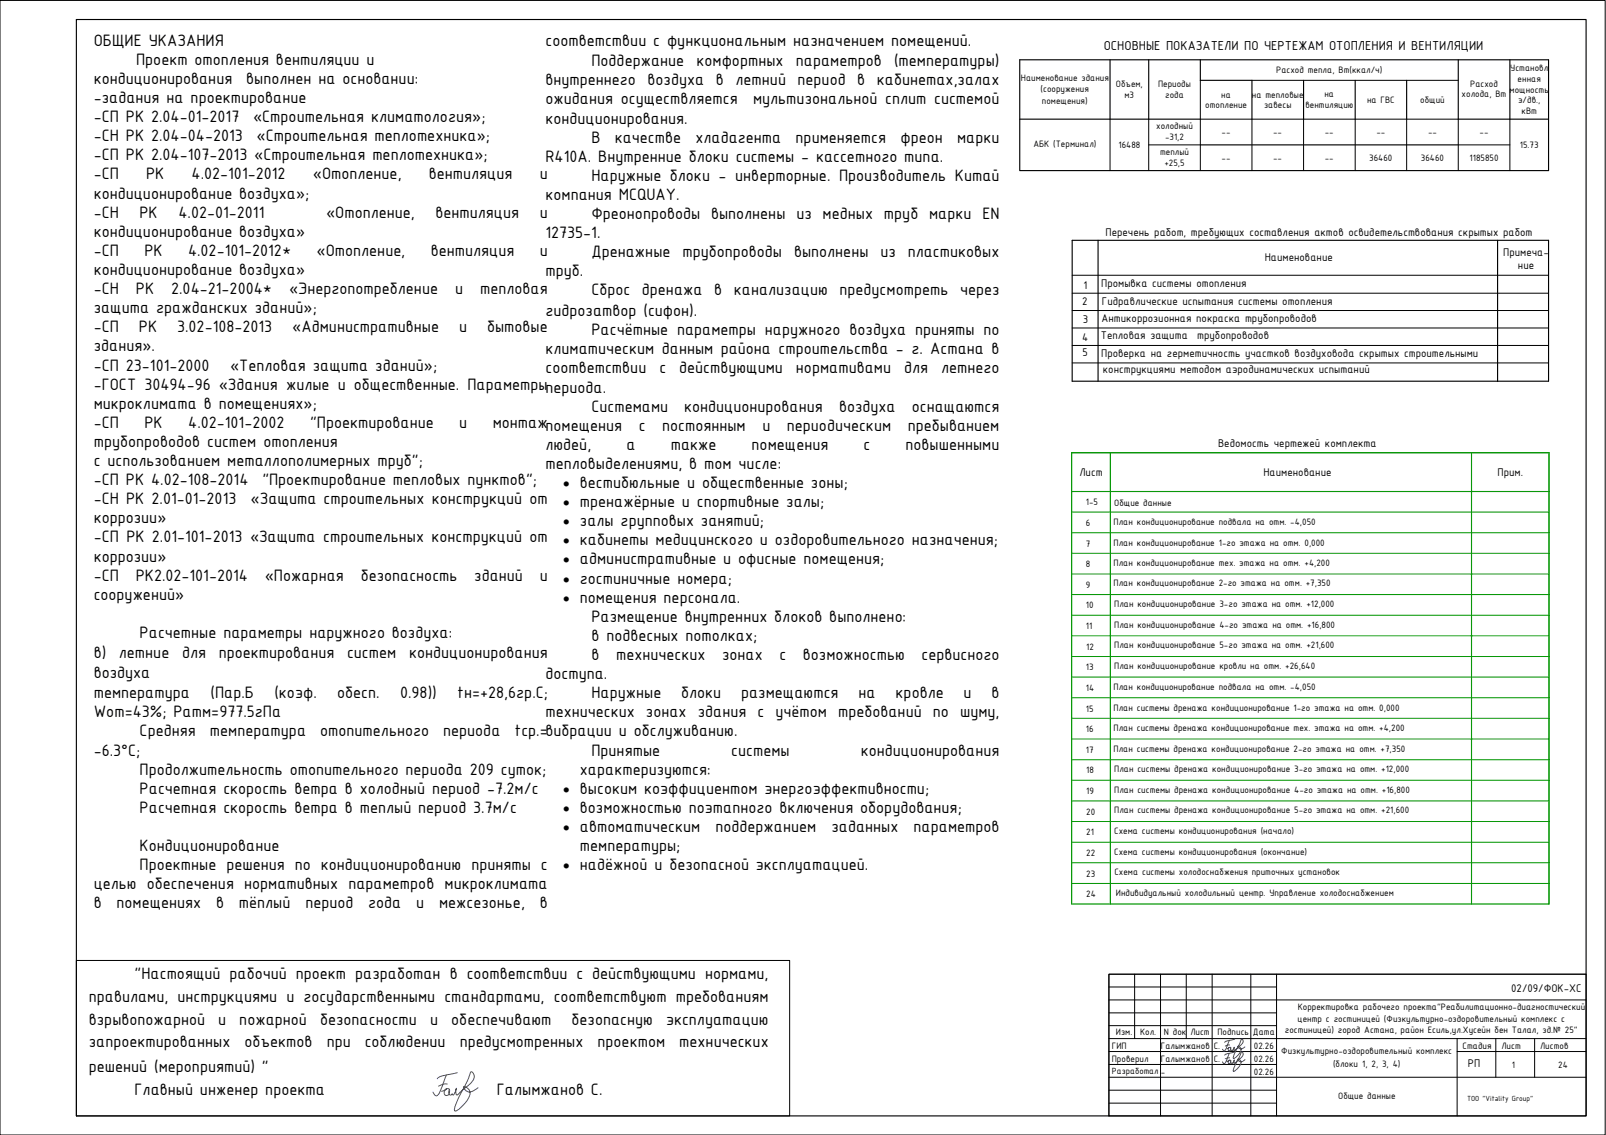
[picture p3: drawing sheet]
<svg xmlns="http://www.w3.org/2000/svg" width="420mm" height="297mm" viewBox="0 0 420 297" stroke-linecap="round" stroke-linejoin="round" font-family="sans-serif">
<defs><g id="words">
<g font-size="4.7">
<text x="24.5" y="12">ОБЩИЕ УКАЗАНИЯ</text>
<text x="142.7" y="12">соответствии с функциональным назначением помещений.</text>
<text x="35.6" y="17">Проект отопления вентиляции и</text>
<text x="154.7" y="17.3">Поддержание комфортных параметров (температуры)</text>
<text x="24.5" y="22">кондиционирования</text>
<text x="64.4" y="22">выполнен на основании:</text>
<text x="142.7" y="22.3">внутреннего воздуха в летний период в кабинетах,залах</text>
<text x="24.5" y="27">-задания на проектирование</text>
<text x="142.7" y="27.3">ожидания осуществляется</text>
<text x="197" y="27.3">мультизональной сплит системой</text>
<text x="24.5" y="32">-СП РК 2.04-01-2017</text>
<text x="66.2" y="32">«Строительная климатология»;</text>
<text x="142.7" y="32.4">кондиционирования.</text>
<text x="24.5" y="37">-СН РК 2.04-04-2013</text>
<text x="24.5" y="42">-СП РК 2.04-107-2013 «Строительная теплотехника»;</text>
<text x="67.1" y="37">«Строительная теплотехника»;</text>
<text x="154.7" y="37.4">В</text>
<text x="160.8" y="37.4">качестве</text>
<text x="181.9" y="37.4">хладагента</text>
<text x="208.2" y="37.4">применяется</text>
<text x="235.6" y="37.4">фреон</text>
<text x="250.4" y="37.4">марки</text>
<text x="24.5" y="47">-СП</text>
<text x="38.2" y="47">РК</text>
<text x="50.1" y="47">4.02-101-2012</text>
<text x="81.8" y="47">«Отопление,</text>
<text x="112.2" y="47">вентиляция</text>
<text x="141.2" y="47">и</text>
<text x="142.7" y="42.4">R410A. Внутренние блоки системы - кассетного типа.</text>
<text x="154.7" y="47.4">Наружные блоки - инверторные. Производитель Китай</text>
<text x="24.5" y="52">кондиционирование воздуха»;</text>
<text x="142.7" y="52.4">компания MCQUAY.</text>
<text x="24.5" y="57">-СН</text>
<text x="36.5" y="57">РК</text>
<text x="46.7" y="57">4.02-01-2011</text>
<text x="85.3" y="57">«Отопление,</text>
<text x="113.9" y="57">вентиляция</text>
<text x="141.2" y="57">и</text>
<text x="154.7" y="57.3">Фреонопроводы выполнены из медных труб марки EN</text>
<text x="24.5" y="62">кондиционирование воздуха»</text>
<text x="142.7" y="62.3">12735-1.</text>
<text x="24.5" y="67">-СП</text>
<text x="24.5" y="72">кондиционирование воздуха»</text>
<text x="37.8" y="67">РК</text>
<text x="49.2" y="67">4.02-101-2012*</text>
<text x="82.8" y="67">«Отопление,</text>
<text x="112.7" y="67">вентиляция</text>
<text x="141.2" y="67">и</text>
<text x="154.7" y="67.3">Дренажные трубопроводы выполнены из пластиковых</text>
<text x="24.5" y="77">-СН</text>
<text x="35.6" y="77">РК</text>
<text x="44.8" y="77">2.04-21-2004*</text>
<text x="75.6" y="77">«Энергопотребление</text>
<text x="119.1" y="77">и</text>
<text x="125.6" y="77">тепловая</text>
<text x="142.7" y="72.3">труб.</text>
<text x="154.7" y="77.3">Сброс дренажа в канализацию предусмотреть через</text>
<text x="24.5" y="82">защита гражданских зданий»;</text>
<text x="142.7" y="82.7">гидрозатвор (сифон).</text>
<text x="24.5" y="87">-СП</text>
<text x="36.3" y="87">РК</text>
<text x="46.4" y="87">3.02-108-2013</text>
<text x="76.5" y="87">«Административные</text>
<text x="120.1" y="87">и</text>
<text x="127.4" y="87">бытовые</text>
<text x="154.7" y="87.7">Расчётные параметры наружного воздуха приняты по</text>
<text x="24.5" y="92">здания».</text>
<text x="142.7" y="92.7">климатическим данным района строительства - г. Астана в</text>
<text x="24.5" y="97">-СП 23-101-2000</text>
<text x="24.5" y="102">-ГОСТ 30494-96 «Здания жилые и общественные. Параметрыпериода.</text>
<text x="60.2" y="97">«Тепловая защита зданий»;</text>
<text x="142.7" y="97.7">соответствии</text>
<text x="172.5" y="97.7">с</text>
<text x="177.7" y="97.7">действующими</text>
<text x="208.2" y="97.7">нормативами</text>
<text x="236.5" y="97.7">для</text>
<text x="246.2" y="97.7">летнего</text>
<text x="24.5" y="107">микроклимата в помещениях»;</text>
<text x="154.7" y="107.7">Системами</text>
<text x="179" y="107.7">кондиционирования</text>
<text x="219.5" y="107.7">воздуха</text>
<text x="238.5" y="107.7">оснащаются</text>
<text x="24.5" y="112">-СП</text>
<text x="37.8" y="112">РК</text>
<text x="49.2" y="112">4.02-101-2002</text>
<text x="81.1" y="112">&quot;Проектирование</text>
<text x="120.1" y="112">и</text>
<text x="128.9" y="112">монтажпомещения</text>
<text x="167.1" y="112.7">с</text>
<text x="173.2" y="112.7">постоянным</text>
<text x="199.5" y="112.7">и</text>
<text x="205.9" y="112.7">периодическим</text>
<text x="237.5" y="112.7">пребыванием</text>
<text x="24.5" y="117">трубопроводов систем отопления</text>
<text x="142.7" y="117.7">людей,</text>
<text x="163.9" y="117.7">а</text>
<text x="175.5" y="117.7">также</text>
<text x="196.6" y="117.7">помещения</text>
<text x="225.9" y="117.7">с</text>
<text x="236.9" y="117.7">повышенными</text>
<text x="24.5" y="121.9">с использованием металлополимерных труб&quot;;</text>
<text x="142.7" y="122.7">тепловыделениями, в том числе:</text>
<text x="24.5" y="127">-СП РК 4.02-108-2014</text>
<text x="24.5" y="132">-СН РК 2.01-01-2013</text>
<text x="65.6" y="132">«Защита строительных конструкций от</text>
<text x="68.6" y="127">&quot;Проектирование тепловых пунктов&quot;;</text>
<text x="151.7" y="127.7">вестибюльные и общественные зоны;</text>
<text x="24.5" y="137">коррозии»</text>
<text x="151.7" y="132.7">тренажёрные и спортивные залы;</text>
<text x="151.7" y="137.7">залы групповых занятий;</text>
<text x="24.5" y="142">-СП РК 2.01-101-2013 «Защита строительных конструкций от</text>
<text x="151.7" y="142.7">кабинеты медицинского и оздоровительного назначения;</text>
<text x="24.5" y="147">коррозии»</text>
<text x="151.7" y="147.7">административные и офисные помещения;</text>
<text x="24.5" y="152">-СП</text>
<text x="35.5" y="152">РК2.02-101-2014</text>
<text x="69.3" y="152">«Пожарная</text>
<text x="94.4" y="152">безопасность</text>
<text x="124.1" y="152">зданий</text>
<text x="141.2" y="152">и</text>
<text x="151.7" y="152.7">гостиничные номера;</text>
<text x="24.5" y="157">сооружений»</text>
<text x="151.7" y="157.7">помещения персонала.</text>
<text x="36.5" y="166.9">Расчетные параметры наружного воздуха:</text>
<text x="154.7" y="162.7">Размещение внутренних блоков выполнено:</text>
<text x="154.7" y="167.7">в подвесных потолках;</text>
<text x="24.5" y="172.3">в)</text>
<text x="31.1" y="172.3">летние</text>
<text x="47.6" y="172.3">для</text>
<text x="57.2" y="172.3">проектирования</text>
<text x="90.8" y="172.3">систем</text>
<text x="107" y="172.3">кондиционирования</text>
<text x="154.7" y="172.7">в</text>
<text x="161.2" y="172.7">технических</text>
<text x="188.9" y="172.7">зонах</text>
<text x="203.9" y="172.7">с</text>
<text x="210.1" y="172.7">возможностью</text>
<text x="241.1" y="172.7">сервисного</text>
<text x="24.5" y="177.3">воздуха</text>
<text x="142.7" y="177.7">доступа.</text>
<text x="24.5" y="182.7">температура</text>
<text x="55.1" y="182.7">(Пар.Б</text>
<text x="71.8" y="182.7">(коэф.</text>
<text x="88.2" y="182.7">обесп.</text>
<text x="104.7" y="182.7">0.98))</text>
<text x="119.6" y="182.7">tн=+28,6гр.С;</text>
<text x="154.7" y="182.7">Наружные</text>
<text x="178.2" y="182.7">блоки</text>
<text x="193.9" y="182.7">размещаются</text>
<text x="224.6" y="182.7">на</text>
<text x="234.3" y="182.7">кровле</text>
<text x="252.1" y="182.7">и</text>
<text x="259.4" y="182.7">в</text>
<text x="24.5" y="187.7">Wот=43%; Pатм=977.5гПа</text>
<text x="142.7" y="187.7">технических зонах здания с учётом требований по шуму,</text>
<text x="24.5" y="197.7">-6.3°С;</text>
<text x="36.5" y="192.7">Средняя</text>
<text x="54.9" y="192.7">температура</text>
<text x="83.8" y="192.7">отопительного</text>
<text x="116" y="192.7">периода</text>
<text x="134.6" y="192.7">tср.=вибрации и обслуживанию.</text>
<text x="154.7" y="197.7">Принятые</text>
<text x="191.3" y="197.7">системы</text>
<text x="225.2" y="197.7">кондиционирования</text>
<text x="36.5" y="202.7">Продолжительность отопительного периода 209 суток;</text>
<text x="151.7" y="202.7">характеризуются:</text>
<text x="36.5" y="207.7">Расчетная скорость ветра в холодный период -7.2м/с</text>
<text x="151.7" y="207.7">высоким коэффициентом энергоэффективности;</text>
<text x="36.5" y="212.7">Расчетная скорость ветра в теплый период 3.7м/с</text>
<text x="151.7" y="212.7">возможностью поэтапного включения оборудования;</text>
<text x="151.7" y="217.7">автоматическим</text>
<text x="187.2" y="217.7">поддержанием</text>
<text x="217.5" y="217.7">заданных</text>
<text x="239" y="217.7">параметров</text>
<text x="36.5" y="222.7">Кондиционирование</text>
<text x="36.5" y="227.7">Проектные решения по кондиционированию приняты с</text>
<text x="151.7" y="222.7">температуры;</text>
<text x="151.7" y="227.7">надёжной и безопасной эксплуатацией.</text>
<text x="24.5" y="232.7">целью обеспечения нормативных параметров микроклимата</text>
<text x="24.5" y="237.7">в</text>
<text x="30.5" y="237.7">помещениях</text>
<text x="56.6" y="237.7">в</text>
<text x="62.5" y="237.7">тёплый</text>
<text x="79.9" y="237.7">период</text>
<text x="96.3" y="237.7">года</text>
<text x="108.9" y="237.7">и</text>
<text x="114.9" y="237.7">межсезонье,</text>
<text x="141.2" y="237.7">в</text>
<text x="35.2" y="256.1">&quot;Настоящий рабочий проект разработан в соответствии с действующими нормами,</text>
<text x="23.2" y="262.2">правилами, инструкциями и государственными стандартами, соответствуют требованиям</text>
<text x="23.2" y="268.1">взрывопожарной</text>
<text x="57.1" y="268.1">и</text>
<text x="62.6" y="268.1">пожарной</text>
<text x="83.7" y="268.1">безопасности</text>
<text x="112.5" y="268.1">и</text>
<text x="118.1" y="268.1">обеспечивают</text>
<text x="149.5" y="268.1">безопасную</text>
<text x="174.2" y="268.1">эксплуатацию</text>
<text x="23.2" y="274.1">запроектированных</text>
<text x="63.9" y="274.1">объектов</text>
<text x="85.5" y="274.1">при</text>
<text x="95.4" y="274.1">соблюдении</text>
<text x="120.3" y="274.1">предусмотренных</text>
<text x="156.3" y="274.1">проектом</text>
<text x="177.7" y="274.1">технических</text>
<text x="23.2" y="280.4">решений (мероприятий) &quot;</text>
<text x="35.2" y="286.6">Главный инженер проекта</text>
<text x="130" y="286.6">Галымжанов С.</text>
</g>
<g font-size="3.7">
<text x="288.8" y="13.2">ОСНОВНЫЕ ПОКАЗАТЕЛИ ПО ЧЕРТЕЖАМ ОТОПЛЕНИЯ И ВЕНТИЛЯЦИИ</text>
<text x="147.3" y="127.7">·</text>
<text x="147.3" y="132.7">·</text>
<text x="147.3" y="137.7">·</text>
<text x="147.3" y="142.7">·</text>
<text x="147.3" y="147.7">·</text>
<text x="147.3" y="152.7">·</text>
<text x="147.3" y="157.7">·</text>
<text x="147.3" y="207.7">·</text>
<text x="147.3" y="212.7">·</text>
<text x="147.3" y="217.7">·</text>
<text x="147.3" y="227.7">·</text>
</g>
<g font-size="3.1">
<text x="289.2" y="61.9">Перечень работ, требующих составления актов освидетельствования скрытых работ</text>
<text x="330.9" y="68.4">Наименование</text>
<text x="393.3" y="67.1">Примеча-</text>
<text x="397.1" y="70.4">ние</text>
<text x="283.5" y="75.6">1</text>
<text x="288.1" y="75.1">Промывка системы отопления</text>
<text x="283.1" y="79.9">2</text>
<text x="288.3" y="79.7">Гидравлические испытания системы отопления</text>
<text x="283.1" y="89.3">4</text>
<text x="283.3" y="84.6">3</text>
<text x="288" y="88.8">Тепловая защита</text>
<text x="288.2" y="84.3">Антикоррозионная покраска трубопроводов</text>
<text x="313.2" y="88.8">трубопроводов</text>
<text x="283.2" y="93.3">5</text>
<text x="288.1" y="93.3">Проверка на герметичность участков воздуховода скрытых строительными</text>
<text x="288.5" y="97.6">конструкциями методом аэродинамических испытаний</text>
<text x="318.7" y="117.1">Ведомость чертежей комплекта</text>
<text x="282.4" y="124.6">Лист</text>
<text x="330.5" y="124.6">Наименование</text>
<text x="391.8" y="124.6">Прим.</text>
<text x="395.4" y="259.7">02/09/ФОК-ХС</text>
<text x="384" y="279.3">РП</text>
</g>
<g font-size="2.6">
<text x="267.1" y="21.2">Наименование здания</text>
<text x="291.9" y="22.8">Объем,</text>
<text x="303" y="22.8">Периоды</text>
<text x="333.9" y="19.1">Расход тепла, Вт(ккал/ч)</text>
<text x="384.6" y="22.7">Расход</text>
<text x="395.1" y="18.6">Установл</text>
<text x="397" y="21.4">енная</text>
<text x="272.2" y="24.1">(сооружения</text>
<text x="272.6" y="27.1">помещения)</text>
<text x="294.2" y="25.6">м3</text>
<text x="304.8" y="25.6">года</text>
<text x="315.3" y="28.3">отопление</text>
<text x="319.5" y="25.6">на</text>
<text x="327.5" y="25.6">на тепловые</text>
<text x="330.7" y="28.3">завесы</text>
<text x="341.5" y="28.2">вентиляцию</text>
<text x="346.5" y="25.4">на</text>
<text x="357.6" y="27">на ГВС</text>
<text x="371.6" y="26.8">общий</text>
<text x="382.4" y="25.5">холода, Вт</text>
<text x="394.9" y="24.2">мощность</text>
<text x="397.2" y="27.1">э/дв.,</text>
<text x="398.1" y="29.9">кВт</text>
<text x="302.5" y="33.8">холодный</text>
<text x="319.6" y="35.4">--</text>
<text x="333.1" y="35.4">--</text>
<text x="346.6" y="35.4">--</text>
<text x="360.1" y="35.4">--</text>
<text x="373.6" y="35.4">--</text>
<text x="387.1" y="35.4">--</text>
<text x="270.3" y="38.6">АБК (Терминал)</text>
<text x="292.6" y="38.8">16488</text>
<text x="303.5" y="40.5">теплый</text>
<text x="304.8" y="36.6">-31,2</text>
<text x="397.6" y="38.8">15.73</text>
<text x="304.6" y="43.4">+25,5</text>
<text x="319.6" y="42.1">--</text>
<text x="333.1" y="42.1">--</text>
<text x="346.6" y="42.1">--</text>
<text x="358.2" y="42.1">36460</text>
<text x="371.7" y="42.1">36460</text>
<text x="384.5" y="42.1">1185850</text>
<text x="284.1" y="132.2">1-5</text>
<text x="284.1" y="137.6">6</text>
<text x="291.3" y="137.4">План кондиционирование подвала на отм. -4,050</text>
<text x="291.5" y="132.5">Общие данные</text>
<text x="284.1" y="143">7</text>
<text x="291.3" y="142.8">План кондиционирование 1-го этажа на отм. 0,000</text>
<text x="284.1" y="148.4">8</text>
<text x="291.3" y="148.2">План кондиционирование тех. этажа на отм. +4,200</text>
<text x="284.1" y="153.8">9</text>
<text x="291.3" y="153.5">План кондиционирование 2-го этажа на отм. +7,350</text>
<text x="284.1" y="159.2">10</text>
<text x="291.5" y="158.9">План кондиционирование 3-го этажа на отм. +12,000</text>
<text x="284.1" y="164.6">11</text>
<text x="291.5" y="164.3">План кондиционирование 4-го этажа на отм. +16,800</text>
<text x="284.2" y="170">12</text>
<text x="291.5" y="169.7">План кондиционирование 5-го этажа на отм. +21,600</text>
<text x="284.1" y="175.4">13</text>
<text x="291.5" y="175.1">План кондиционирование кровли на отм. +26,640</text>
<text x="284.1" y="180.8">14</text>
<text x="291.3" y="186">План системы дренажа кондиционирование 1-го этажа на отм. 0,000</text>
<text x="291.3" y="180.6">План кондиционирование подвала на отм. -4,050</text>
<text x="284.1" y="191.6">16</text>
<text x="284.1" y="186.2">15</text>
<text x="291.3" y="191.4">План системы дренажа кондиционирование тех. этажа на отм. +4,200</text>
<text x="284.1" y="197">17</text>
<text x="291.3" y="196.7">План системы дренажа кондиционирование 2-го этажа на отм. +7,350</text>
<text x="284.2" y="202.4">18</text>
<text x="291.5" y="202.1">План системы дренажа кондиционирование 3-го этажа на отм. +12,000</text>
<text x="284.2" y="207.8">19</text>
<text x="291.5" y="207.5">План системы дренажа кондиционирование 4-го этажа на отм. +16,800</text>
<text x="284.2" y="213.2">20</text>
<text x="291.5" y="212.9">План системы дренажа кондиционирование 5-го этажа на отм. +21,600</text>
<text x="284.2" y="218.6">21</text>
<text x="291.5" y="218.4">Схема системы кондиционирования (начало)</text>
<text x="284.2" y="224">22</text>
<text x="291.5" y="223.8">Схема системы кондиционирования (окончание)</text>
<text x="284.2" y="229.4">23</text>
<text x="291.5" y="229.1">Схема системы холодоснабжения приточных установок</text>
<text x="284.2" y="234.8">24</text>
<text x="291.9" y="234.5">Индивидуальный холодильный центр. Управление холодоснабжением</text>
<text x="339.5" y="267.4">центр с гостиницей (Физкультурно-оздоровительный комплекс с</text>
<text x="339.5" y="264.4">Корректировка рабочего проекта&quot;Реабилитационно-диагностический</text>
<text x="290.9" y="274.5">ГИП</text>
<text x="291.9" y="271">Изм.</text>
<text x="298.3" y="271">Кол.</text>
<text x="303.7" y="274.4">Галымжанов С.</text>
<text x="304.5" y="271">N док Лист</text>
<text x="318.5" y="271">Подпись Дата</text>
<text x="328" y="274.4">02.26</text>
<text x="335.2" y="276">Физкультурно-оздоровительный комплекс</text>
<text x="336.2" y="270.3">гостиницей) город Астана, район Есиль,ул.Хусейн бен Талал, зд.№ 25&quot;</text>
<text x="382.7" y="274.4">Стадия</text>
<text x="392.8" y="274.4">Лист</text>
<text x="402.9" y="274.4">Листов</text>
<text x="290.9" y="277.9">Проверил</text>
<text x="303.7" y="281.2">-</text>
<text x="303.7" y="277.8">Галымжанов С.</text>
<text x="328" y="277.8">02.26</text>
<text x="328" y="281.2">02.26</text>
<text x="348.7" y="279.1">(блоки 1, 2, 3, 4)</text>
<text x="395.5" y="279.5">1</text>
<text x="407.7" y="279.5">24</text>
<text x="350.1" y="287.7">Общие данные</text>
</g>
<text font-size="2.5" x="290.9" y="281">Разработал</text>
<text font-size="2.1" x="383.8" y="288.2">ТОО &quot;Vitality Group&quot;</text>
</g></defs>
<!-- layer: 00_EPS_FRAME -->
<path d="M20 251.4h186.6v40.6h-186.6z" fill="none" stroke="#000" stroke-width=".26"/>
<!-- layer: 0 -->
<g fill="none" stroke="#00f" stroke-width=".26">
<path d="M321.6 272.3l-.2 .6a3.3 3.3 0 0 1-1.2 2.1l-.4-.4M321.6 274.1h.1a.41 .41 0 0 1 .3 .6 .41 .41 0 0 1-.7 .1l.3-.7-.6 .3M321.6 275.7l-.3 .7a2.4 2.4 0 0 1-1.1 2l-.4-.5M321.6 277.5a.44 .44 0 0 1 .4 .5 .44 .44 0 0 1-.6 .3l-.1-.5 .3-.3-.6 .3M321.7 273.5l-1.2 .3M321.7 276.8l-1.2 .3M323 272l-2.2 .5-.4 .3M323 275.4l-2 .4-.6 .3M325.7 274l-.2 .2a.94 .94 0 0 1-1 .3 .94 .94 0 0 1-.7-.7 .97 .97 0 0 1 .9 .7 .97 .97 0 0 1-.4 1.1l-1 1.1-.6 .3 .1-1 1.9-4a.48 .48 0 0 1 .6 .2 .48 .48 0 0 1-.1 .6l-2.2 2.1-.2-.1 .1-.7-.4 .8-.6-.1 .1-.6M325.7 277.3l-.2 .2a.9 .9 0 0 1-1 .4 .9 .9 0 0 1-.7-.7h.1a1.03 1.03 0 0 1 .8 .8 1.03 1.03 0 0 1-.5 1.1l-1.1 1.1a.28 .28 0 0 1-.4 .2 .28 .28 0 0 1 0-.4l2-4.4a.31 .31 0 0 1 .3-.4 .31 .31 0 0 1 .2 .5 2.58 2.58 0 0 1-1.6 2l-.7 .6v-.9l-.3 .8-.1 .1-.2-.2a.33 .33 0 0 1-.5-.1 .33 .33 0 0 1 .2-.4M116.8 285l.4-.1a.97 .97 0 0 1 .3 1.2 .97 .97 0 0 1-1 .5 1.09 1.09 0 0 1 .3-1.6l-1.3 .6M116.8 281.3l-1.9 4.8a.74 .74 0 0 1-1.1 .6l-.5-.9"/>
<path d="M117 283.7h-.9l-1.4 .6M119.6 280.7l-3.7 .8-1.5 .8M125.1 284.7l-.9 .5a1.77 1.77 0 0 1-3-.8 1.78 1.78 0 0 1 1.6 1.1 1.78 1.78 0 0 1-.2 1.8 8.3 8.3 0 0 1-3.3 3.4l-.4-.1a14.4 14.4 0 0 1 2.4-5.8l1.8-4.2a1.08 1.08 0 0 1 .9 1.7 12.6 12.6 0 0 1-3.6 3.6l-.7 .6-.4-.1v-.9l.1-.7-.4 1.2a.39 .39 0 0 1-.2 .5 .39 .39 0 0 1-.4 0l-.1-.3-.5 .4-.3-.4 .1-1.1"/>
</g>
<path d="M0 .1h419.9v296.9h-419.9z" fill="none" stroke="#000" stroke-width=".26"/>
<path d="M20 5.1h395v286.9h-395z" fill="none" stroke="#000" stroke-width=".3"/>
<g fill="none" stroke="#000" stroke-width=".26">
<path d="M290.1 255h124.9v37h-124.9zM290.1 258.3h43.9M296.8 255v16.8M303.6 255v37M310.3 255v16.8M317.1 255v37M327.2 255v37M334 255v37M415 255h-124.9v37M290.1 278.6h43.9M290.1 265.1h43.9M290.1 261.7h124.9"/>
<path d="M290.1 271.8h124.9M290.1 275.2h43.9M290.1 268.4h43.9M381.2 275.2h33.8M381.2 271.8v20.2M391.3 271.8v10.1M401.5 271.8v10.1M290.1 288.7h43.9M290.1 285.3h43.9M290.1 281.9h124.9"/>
</g>
<path d="M266.8 15.6h138.3v29h-138.3zM290.4 15.6v15.6M300.5 15.6v15.6M314 15.6v5.4h13.5v10.2M381.5 15.6v15.6h23.6M395 15.6v15.6M266.8 31.2h47.2M314 37.9h67.5M341 21v10.2M354.5 21v10.2M368 21v10.2" fill="none" stroke="#000" stroke-width=".3"/>
<path d="M290.4 31.2v13.4M300.5 37.9h13.5M300.5 31.2v13.4M314 31.2h67.5v13.4M314 21v23.6M327.5 21h54M327.5 31.2v13.4M341 31.2v13.4M354.5 31.2v13.4M368 31.2v13.4M381.5 37.9h13.5M395 31.2v13.4" fill="none" stroke="#000" stroke-width=".26"/>
<path d="M280.5 72h124.6M280.5 76.7h124.6M280.5 81.3h124.6M280.5 85.8h124.6M280.5 90.4h124.6M280.5 95h124.6" fill="none" stroke="#000" stroke-width=".26"/>
<path d="M280.5 62.9h124.6v36.9h-124.6zM287.3 62.9v36.9M391.8 62.9v37" fill="none" stroke="#000" stroke-width=".3"/>
<path d="M280.4 118.5h124.9v118.1h-124.9zM290.5 118.5v118.1M385 118.5v118.1M280.4 128.6h124.9" fill="none" stroke="#009500" stroke-width=".3"/>
<g fill="none" stroke="#009500" stroke-width=".26">
<path d="M280.4 118.5h124.9v118.1M280.4 134h124.9M280.4 139.4h124.9M280.4 144.8h124.9M280.4 150.2h124.9M280.4 155.6h124.9M280.4 161h124.9M280.4 166.4h124.9M280.4 171.8h124.9M280.4 177.2h124.9M280.4 182.6h124.9M280.4 188h124.9"/>
<path d="M280.4 193.4h124.9M280.4 198.8h124.9M280.4 204.2h124.9M280.4 209.6h124.9M280.4 215h124.9M280.4 220.4h124.9M280.4 225.8h124.9M280.4 231.2h124.9"/>
</g>
<use href="#words"/>
</svg>
